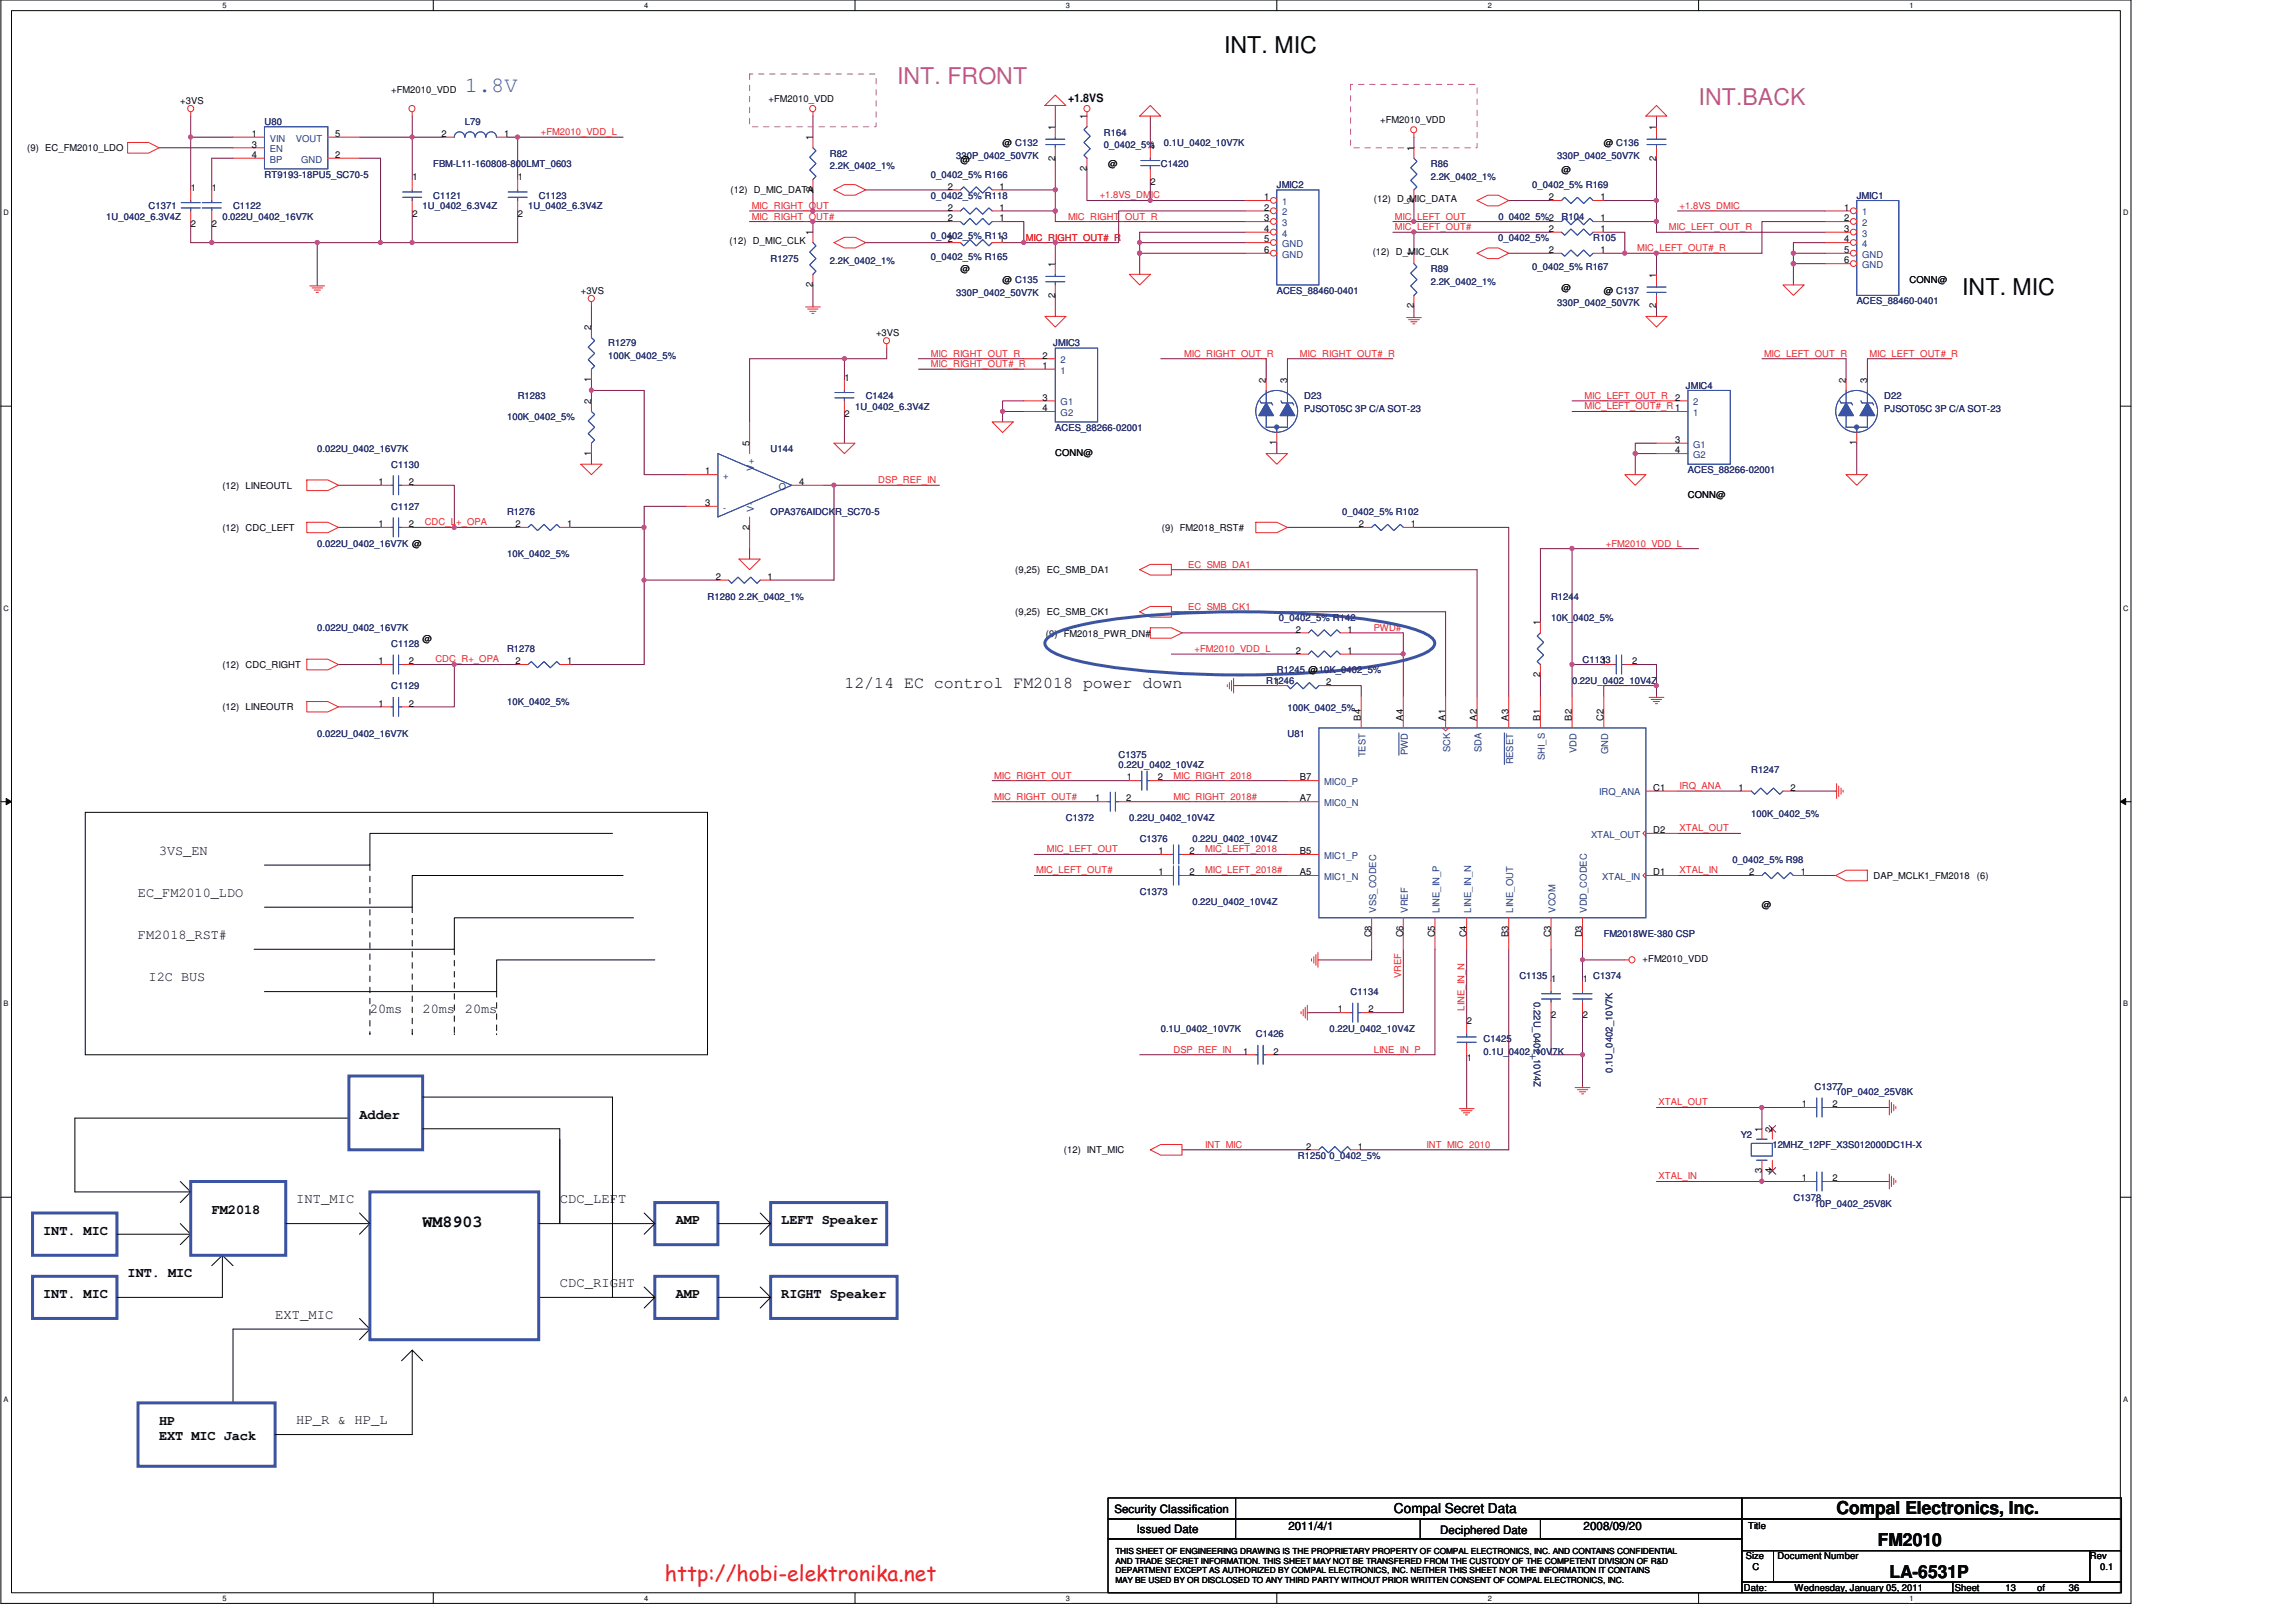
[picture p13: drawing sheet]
<svg xmlns="http://www.w3.org/2000/svg" width="420mm" height="297mm" viewBox="0 0 420 297" stroke-linecap="round" stroke-linejoin="round" font-family="sans-serif">
<defs><g id="words">
<g font-size="4.2" fill="#040505">
<text x="224.1" y="9.6">INT. MIC</text>
<text x="359.2" y="54">INT. MIC</text>
</g>
<g font-size="4.2" fill="#b8529f">
<text x="164.2" y="15.4">INT. FRONT</text>
<text x="311" y="19.3">INT.BACK</text>
</g>
<text font-size="4" fill="#3a53a4" x="85.1" y="16.8">1.8V</text>
<text font-size="3.9" fill="#ed2024" x="121.7" y="289.4">http://hobi-elektronika.net</text>
<g font-size="3.3" fill="#040505">
<text x="336.2" y="277.2">Compal Electronics, Inc.</text>
<text x="343.8" y="282.9">FM2010</text>
<text x="345.9" y="288.7">LA-6531P</text>
</g>
<g font-size="3" fill="#040505">
<text x="154.6" y="126">12/14 EC control FM2018 power down</text>
<text x="77.4" y="224.5">WM8903</text>
</g>
<g font-size="2.5" fill="#040505">
<text x="29.1" y="156.4">3VS_EN</text>
<text x="25.3" y="164.2">EC_FM2010_LDO</text>
<text x="25.3" y="171.9">FM2018_RST#</text>
<text x="27.2" y="179.6">I2C BUS</text>
<text x="67.7" y="185.4">20ms</text>
<text x="77.4" y="185.4">20ms</text>
<text x="85.1" y="185.4">20ms</text>
<text x="65.8" y="204.8">Adder</text>
<text x="54.2" y="220.1">INT_MIC</text>
<text x="102.5" y="220.1">CDC_LEFT</text>
<text x="7.9" y="226">INT. MIC</text>
<text x="38.8" y="222.2">FM2018</text>
<text x="123.7" y="224.1">AMP</text>
<text x="143" y="224.1">LEFT Speaker</text>
<text x="23.4" y="233.7">INT. MIC</text>
<text x="7.9" y="237.6">INT. MIC</text>
<text x="102.5" y="235.6">CDC_RIGHT</text>
<text x="123.7" y="237.6">AMP</text>
<text x="143" y="237.6">RIGHT Speaker</text>
<text x="50.4" y="241.4">EXT_MIC</text>
<text x="29.1" y="260.8">HP</text>
<text x="29.1" y="263.6">EXT MIC Jack</text>
<text x="54.2" y="260.7">HP_R &amp; HP_L</text>
<text x="255.2" y="276.9">Compal Secret Data</text>
</g>
<g font-size="2.1" fill="#040505">
<text x="195.5" y="18.6">+1.8VS</text>
<text x="204" y="276.9">Security Classification</text>
<text x="208.1" y="280.5">Issued Date</text>
<text x="235.9" y="280">2011/4/1</text>
<text x="263.7" y="280.7">Deciphered Date</text>
<text x="289.9" y="280">2008/09/20</text>
</g>
<g font-size="1.7" fill="#040505">
<text x="71.6" y="17.1">+FM2010_VDD</text>
<text x="33" y="19">+3VS</text>
<text x="140.7" y="18.6">+FM2010_VDD</text>
<text x="193.2" y="23.7" transform="rotate(-90 193.2 23.7)">1</text>
<text x="199" y="21.8" transform="rotate(-90 199 21.8)">1</text>
<text x="252.7" y="22.5">+FM2010_VDD</text>
<text x="303.2" y="23.7" transform="rotate(-90 303.2 23.7)">1</text>
<text x="5" y="27.7">(9) EC_FM2010_LDO</text>
<text x="46.1" y="25.1">1</text>
<text x="46.1" y="27">3</text>
<text x="46.1" y="28.9">4</text>
<text x="61.4" y="28.9">2</text>
<text x="61.4" y="25.1">5</text>
<text x="80.8" y="25.1">2</text>
<text x="92.3" y="25.1">1</text>
<text x="148.8" y="25.7" transform="rotate(-90 148.8 25.7)">1</text>
<text x="175.8" y="29.8">@</text>
<text x="183.5" y="26.7">@ C132</text>
<text x="193.2" y="29.4" transform="rotate(-90 193.2 29.4)">2</text>
<text x="258.8" y="27.6" transform="rotate(-90 258.8 27.6)">1</text>
<text x="293.6" y="26.7">@ C136</text>
<text x="303.2" y="29.4" transform="rotate(-90 303.2 29.4)">2</text>
<text x="35" y="35">1</text>
<text x="38.8" y="35">1</text>
<text x="75.5" y="33">1</text>
<text x="94.8" y="33">1</text>
<text x="133.8" y="35.4">(12) D_MIC_DATA</text>
<text x="148.8" y="35.2" transform="rotate(-90 148.8 35.2)">2</text>
<text x="173.5" y="34.7">2</text>
<text x="183" y="34.7">1</text>
<text x="199" y="31.3" transform="rotate(-90 199 31.3)">2</text>
<text x="202.8" y="30.6">@</text>
<text x="210.6" y="33.9">2</text>
<text x="285.9" y="31.7">@</text>
<text x="35" y="41.6">2</text>
<text x="38.8" y="41.6">2</text>
<text x="75.5" y="39.7">2</text>
<text x="94.8" y="39.7">2</text>
<text x="173.5" y="38.6">2</text>
<text x="173.5" y="40.5">2</text>
<text x="183" y="38.6">1</text>
<text x="183" y="40.5">1</text>
<text x="231.4" y="36.7">1</text>
<text x="231.4" y="38.6">2</text>
<text x="231.4" y="40.5">3</text>
<text x="251.5" y="37">(12) D_MIC_DATA</text>
<text x="258.8" y="37.1" transform="rotate(-90 258.8 37.1)">2</text>
<text x="283.5" y="36.7">2</text>
<text x="293" y="36.7">1</text>
<text x="293" y="40.5">1</text>
<text x="337.6" y="38.6">1</text>
<text x="337.6" y="40.5">2</text>
<text x="133.6" y="44.7">(12) D_MIC_CLK</text>
<text x="148.8" y="43.1" transform="rotate(-90 148.8 43.1)">1</text>
<text x="173.5" y="44.4">2</text>
<text x="183" y="44.4">1</text>
<text x="231.4" y="44.4">5</text>
<text x="231.4" y="46.3">6</text>
<text x="231.4" y="42.5">4</text>
<text x="251.3" y="46.6">(12) D_MIC_CLK</text>
<text x="258.8" y="46.9" transform="rotate(-90 258.8 46.9)">1</text>
<text x="283.5" y="42.5">2</text>
<text x="283.5" y="46.3">2</text>
<text x="293" y="42.5">1</text>
<text x="293" y="46.3">1</text>
<text x="337.6" y="46.3">5</text>
<text x="337.6" y="42.5">3</text>
<text x="337.6" y="44.4">4</text>
<text x="106.3" y="53.8">+3VS</text>
<text x="148.8" y="52.5" transform="rotate(-90 148.8 52.5)">2</text>
<text x="175.8" y="49.9">@</text>
<text x="183.5" y="51.8">@ C135</text>
<text x="193.2" y="48.9" transform="rotate(-90 193.2 48.9)">1</text>
<text x="285.9" y="53.3">@</text>
<text x="293.6" y="53.8">@ C137</text>
<text x="303.2" y="50.8" transform="rotate(-90 303.2 50.8)">1</text>
<text x="337.6" y="48.2">6</text>
<text x="349.6" y="51.8">CONN@</text>
<text x="193.2" y="54.5" transform="rotate(-90 193.2 54.5)">2</text>
<text x="258.8" y="56.4" transform="rotate(-90 258.8 56.4)">2</text>
<text x="303.2" y="56.4" transform="rotate(-90 303.2 56.4)">2</text>
<text x="108.2" y="60.5" transform="rotate(-90 108.2 60.5)">2</text>
<text x="160.4" y="61.5">+3VS</text>
<text x="190.9" y="65.6">2</text>
<text x="108.2" y="69.9" transform="rotate(-90 108.2 69.9)">1</text>
<text x="154.6" y="69.7">1</text>
<text x="190.9" y="67.5">1</text>
<text x="231.8" y="70.1" transform="rotate(-90 231.8 70.1)">2</text>
<text x="235.7" y="70.1" transform="rotate(-90 235.7 70.1)">3</text>
<text x="337.9" y="70.1" transform="rotate(-90 337.9 70.1)">2</text>
<text x="341.8" y="70.1" transform="rotate(-90 341.8 70.1)">3</text>
<text x="108.2" y="74" transform="rotate(-90 108.2 74)">2</text>
<text x="154.6" y="76.3">2</text>
<text x="190.9" y="75.3">4</text>
<text x="190.9" y="73.3">3</text>
<text x="306.7" y="73.3">2</text>
<text x="108.2" y="83.4" transform="rotate(-90 108.2 83.4)">1</text>
<text x="137.2" y="81.7" transform="rotate(-90 137.2 81.7)">5</text>
<text x="193.2" y="83.5">CONN@</text>
<text x="233.7" y="81.5" transform="rotate(-90 233.7 81.5)">1</text>
<text x="306.7" y="83">4</text>
<text x="306.7" y="81.1">3</text>
<text x="339.9" y="81.5" transform="rotate(-90 339.9 81.5)">1</text>
<text x="40.7" y="89.5">(12) LINEOUTL</text>
<text x="69.3" y="88.8">1</text>
<text x="74.9" y="88.8">2</text>
<text x="129.1" y="86.8">1</text>
<text x="146.3" y="88.8">4</text>
<text x="129.1" y="92.6">3</text>
<text x="309" y="91.2">CONN@</text>
<text x="40.7" y="97.2">(12) CDC_LEFT</text>
<text x="69.3" y="96.5">1</text>
<text x="74.9" y="96.5">2</text>
<text x="94.3" y="96.5">2</text>
<text x="103.8" y="96.5">1</text>
<text x="137.2" y="96.9" transform="rotate(-90 137.2 96.9)">2</text>
<text x="212.7" y="97.2">(9) FM2018_RST#</text>
<text x="248.8" y="96.5">2</text>
<text x="258.3" y="96.5">1</text>
<text x="131.1" y="106.1">2</text>
<text x="140.5" y="106.1">1</text>
<text x="185.9" y="104.9">(9,25)</text>
<text x="191.7" y="104.9">EC_SMB_DA1</text>
<text x="185.9" y="112.6">(9,25)</text>
<text x="191.7" y="112.6">EC_SMB_CK1</text>
<text x="77.4" y="117.4">@</text>
<text x="191.5" y="116.5">(9) FM2018_PWR_DN#</text>
<text x="237.2" y="119.7">2</text>
<text x="237.2" y="115.8">2</text>
<text x="246.7" y="119.7">1</text>
<text x="246.7" y="115.8">1</text>
<text x="282" y="114.5" transform="rotate(-90 282 114.5)">1</text>
<text x="40.7" y="122.3">(12) CDC_RIGHT</text>
<text x="69.3" y="121.6">1</text>
<text x="74.9" y="121.6">2</text>
<text x="94.3" y="121.6">2</text>
<text x="103.8" y="121.6">1</text>
<text x="233.4" y="125.4">1</text>
<text x="242.8" y="125.4">2</text>
<text x="282" y="124" transform="rotate(-90 282 124)">2</text>
<text x="293.2" y="121.6">1</text>
<text x="298.8" y="121.6">2</text>
<text x="40.7" y="130">(12) LINEOUTR</text>
<text x="69.3" y="129.3">1</text>
<text x="74.9" y="129.3">2</text>
<text x="249.2" y="131.9" transform="rotate(-90 249.2 131.9)">B4</text>
<text x="256.9" y="131.9" transform="rotate(-90 256.9 131.9)">A4</text>
<text x="264.6" y="131.9" transform="rotate(-90 264.6 131.9)">A1</text>
<text x="270.4" y="131.9" transform="rotate(-90 270.4 131.9)">A2</text>
<text x="276.2" y="131.9" transform="rotate(-90 276.2 131.9)">A3</text>
<text x="282" y="131.9" transform="rotate(-90 282 131.9)">B1</text>
<text x="287.8" y="131.9" transform="rotate(-90 287.8 131.9)">B2</text>
<text x="293.6" y="131.9" transform="rotate(-90 293.6 131.9)">C2</text>
<text x="206.3" y="142.8">1</text>
<text x="212" y="142.8">2</text>
<text x="238" y="142.8">B7</text>
<text x="200.5" y="146.7">1</text>
<text x="206.2" y="146.7">2</text>
<text x="238" y="146.7">A7</text>
<text x="302.7" y="144.7">C1</text>
<text x="318.3" y="144.7">1</text>
<text x="327.8" y="144.7">2</text>
<text x="302.7" y="152.5">D2</text>
<text x="212.1" y="160.2">1</text>
<text x="212.1" y="156.3">1</text>
<text x="217.8" y="160.2">2</text>
<text x="217.8" y="156.3">2</text>
<text x="238" y="156.3">B5</text>
<text x="238" y="160.2">A5</text>
<text x="302.7" y="160.2">D1</text>
<text x="320.2" y="160.2">2</text>
<text x="329.7" y="160.2">1</text>
<text x="343" y="160.9">DAP_MCLK1_FM2018</text>
<text x="361.9" y="160.9">(6)</text>
<text x="322.6" y="166.1">@</text>
<text x="251.1" y="171.5" transform="rotate(-90 251.1 171.5)">C8</text>
<text x="256.9" y="171.5" transform="rotate(-90 256.9 171.5)">C6</text>
<text x="262.7" y="171.5" transform="rotate(-90 262.7 171.5)">C5</text>
<text x="268.5" y="171.5" transform="rotate(-90 268.5 171.5)">C4</text>
<text x="276.2" y="171.4" transform="rotate(-90 276.2 171.4)">B3</text>
<text x="283.9" y="171.5" transform="rotate(-90 283.9 171.5)">C3</text>
<text x="289.7" y="171.5" transform="rotate(-90 289.7 171.5)">D3</text>
<text x="284" y="179.7">1</text>
<text x="289.8" y="179.7">1</text>
<text x="300.7" y="176.1">+FM2010_VDD</text>
<text x="244.9" y="185.3">1</text>
<text x="250.6" y="185.3">2</text>
<text x="268.6" y="187.5">2</text>
<text x="284" y="186.4">2</text>
<text x="289.8" y="186.4">2</text>
<text x="227.6" y="193">1</text>
<text x="233.2" y="193">2</text>
<text x="268.6" y="194.1">1</text>
<text x="329.9" y="202.6">1</text>
<text x="335.5" y="202.6">2</text>
<text x="322.5" y="207.1" transform="rotate(-90 322.5 207.1)">1</text>
<text x="324.4" y="207.1" transform="rotate(-90 324.4 207.1)">2</text>
<text x="194.8" y="211.1">(12) INT_MIC</text>
<text x="239.1" y="210.4">2</text>
<text x="248.6" y="210.4">1</text>
<text x="322.5" y="214.7" transform="rotate(-90 322.5 214.7)">3</text>
<text x="324.4" y="214.7" transform="rotate(-90 324.4 214.7)">4</text>
<text x="329.9" y="216.2">1</text>
<text x="335.5" y="216.2">2</text>
<text x="320" y="279.8">Title</text>
<text x="319.6" y="285.4">Size</text>
<text x="320.8" y="287.3">C</text>
<text x="325.4" y="285.4">Document Number</text>
<text x="382.6" y="285.4">Rev</text>
<text x="384.5" y="287.3">0.1</text>
<text x="319.3" y="291.2">Date:</text>
<text x="328.5" y="291.2">Wednesday, January 05, 2011</text>
<text x="357.9" y="291.2">Sheet</text>
<text x="367.1" y="291.2">13</text>
<text x="372.9" y="291.2">of</text>
<text x="378.7" y="291.2">36</text>
</g>
<g font-size="1.7" fill="#2d2d72">
<text x="48.4" y="22.9">U80</text>
<text x="85.1" y="22.9">L79</text>
<text x="151.9" y="28.7">R82</text>
<text x="175.1" y="29">330P_0402_50V7K</text>
<text x="202.1" y="24.8">R164</text>
<text x="202.1" y="27.1">0_0402_5%1</text>
<text x="213.1" y="26.7">0.1U_0402_10V7K</text>
<text x="285.1" y="29">330P_0402_50V7K</text>
<text x="48.4" y="32.5">RT9193-18PU5_SC70-5</text>
<text x="79.3" y="30.6">FBM-L11-160808-800LMT_0603</text>
<text x="151.9" y="31">2.2K_0402_1%</text>
<text x="170.4" y="32.5">0_0402_5% R166</text>
<text x="212.5" y="30.6">C1420</text>
<text x="233.8" y="34.5">JMIC2</text>
<text x="261.9" y="30.6">R86</text>
<text x="261.9" y="32.9">2.2K_0402_1%</text>
<text x="280.5" y="34.5">0_0402_5% R169</text>
<text x="19.5" y="40.2">1U_0402_6.3V4Z</text>
<text x="27.2" y="38.3">C1371</text>
<text x="40.7" y="40.2">0.022U_0402_16V7K</text>
<text x="42.7" y="38.3">C1122</text>
<text x="77.4" y="38.3">1U_0402_6.3V4Z</text>
<text x="79.3" y="36.4">C1121</text>
<text x="96.7" y="38.3">1U_0402_6.3V4Z</text>
<text x="98.6" y="36.4">C1123</text>
<text x="170.4" y="36.4">0_0402_5% R118</text>
<text x="274.3" y="40.2">0_0402_5%2</text>
<text x="285.9" y="40.2">R104</text>
<text x="339.9" y="36.4">JMIC1</text>
<text x="141.1" y="48">R1275</text>
<text x="170.4" y="43.7">0_0402_5% R113</text>
<text x="170.4" y="47.6">0_0402_5% R165</text>
<text x="274.3" y="44.1">0_0402_5%</text>
<text x="291.7" y="44.1">R105</text>
<text x="151.9" y="48.3">2.2K_0402_1%</text>
<text x="233.8" y="53.8">ACES_88460-0401</text>
<text x="261.9" y="49.9">R89</text>
<text x="261.9" y="52.2">2.2K_0402_1%</text>
<text x="280.5" y="49.5">0_0402_5% R167</text>
<text x="175.1" y="54.1">330P_0402_50V7K</text>
<text x="285.1" y="56">330P_0402_50V7K</text>
<text x="339.9" y="55.7">ACES_88460-0401</text>
<text x="111.4" y="63.4">R1279</text>
<text x="111.4" y="65.7">100K_0402_5%</text>
<text x="192.8" y="63.4">JMIC3</text>
<text x="308.6" y="71.1">JMIC4</text>
<text x="92.8" y="76.9">100K_0402_5%</text>
<text x="94.8" y="73.1">R1283</text>
<text x="156.5" y="75">1U_0402_6.3V4Z</text>
<text x="158.5" y="73.1">C1424</text>
<text x="238.8" y="73.1">D23</text>
<text x="238.8" y="75.4">PJSOT05C 3P C/A SOT-23</text>
<text x="345" y="73.1">D22</text>
<text x="345" y="75.4">PJSOT05C 3P C/A SOT-23</text>
<text x="58.1" y="82.7">0.022U_0402_16V7K</text>
<text x="141.1" y="82.7">U144</text>
<text x="193.2" y="78.8">ACES_88266-02001</text>
<text x="71.6" y="85.6">C1130</text>
<text x="309" y="86.6">ACES_88266-02001</text>
<text x="71.6" y="93.3">C1127</text>
<text x="92.8" y="94.3">R1276</text>
<text x="141.1" y="94.3">OPA376AIDCKR_SC70-5</text>
<text x="245.7" y="94.3">0_0402_5% R102</text>
<text x="58.1" y="100.1">0.022U_0402_16V7K @</text>
<text x="92.8" y="102">10K_0402_5%</text>
<text x="129.5" y="109.7">R1280 2.2K_0402_1%</text>
<text x="234.1" y="113.6">0_0402_5% R142</text>
<text x="284" y="109.7">R1244</text>
<text x="284" y="113.6">10K_0402_5%</text>
<text x="58.1" y="115.5">0.022U_0402_16V7K</text>
<text x="71.6" y="118.4">C1128</text>
<text x="92.8" y="119.4">R1278</text>
<text x="231.8" y="125.2">R1246</text>
<text x="233.8" y="123.2">R1245 @10K_0402_5%</text>
<text x="287.8" y="125.2">0.22U_0402_10V4Z</text>
<text x="289.7" y="121.3">C1133</text>
<text x="71.6" y="126.2">C1129</text>
<text x="92.8" y="129">10K_0402_5%</text>
<text x="235.7" y="130.2">100K_0402_5%</text>
<text x="58.1" y="134.8">0.022U_0402_16V7K</text>
<text x="235.7" y="134.8">U81</text>
<text x="204.8" y="138.7">C1375</text>
<text x="204.8" y="140.6">0.22U_0402_10V4Z</text>
<text x="320.6" y="141.6">R1247</text>
<text x="320.6" y="149.5">100K_0402_5%</text>
<text x="195.1" y="150.3">C1372</text>
<text x="206.7" y="150.3">0.22U_0402_10V4Z</text>
<text x="208.6" y="154.1">C1376</text>
<text x="218.3" y="154.1">0.22U_0402_10V4Z</text>
<text x="317.2" y="158">0_0402_5% R98</text>
<text x="208.6" y="163.8">C1373</text>
<text x="218.3" y="165.7">0.22U_0402_10V4Z</text>
<text x="293.6" y="171.5">FM2018WE-380 CSP</text>
<text x="278.2" y="179.2">C1135</text>
<text x="291.7" y="179.2">C1374</text>
<text x="247.3" y="182.1">C1134</text>
<text x="280.8" y="183.4" transform="rotate(90 280.8 183.4)">0.22U_0402_10V4Z</text>
<text x="212.5" y="188.9">0.1U_0402_10V7K</text>
<text x="229.9" y="189.8">C1426</text>
<text x="243.4" y="188.9">0.22U_0402_10V4Z</text>
<text x="271.6" y="190.8">C1425</text>
<text x="271.6" y="193.1">0.1U_0402_10V7K</text>
<text x="295.2" y="196.3" transform="rotate(-90 295.2 196.3)">0.1U_0402_10V7K</text>
<text x="332.2" y="199.5">C1377</text>
<text x="336.1" y="200.4">10P_0402_25V8K</text>
<text x="318.7" y="208.2">Y2</text>
<text x="237.6" y="212">R1250 0_0402_5%</text>
<text x="324.5" y="210.1">12MHZ_12PF_X3S012000DC1H-X</text>
<text x="328.3" y="219.8">C1378</text>
<text x="332.2" y="220.9">10P_0402_25V8K</text>
</g>
<g font-size="1.7" fill="#1d437e">
<text x="49.4" y="25.9">VIN</text>
<text x="49.4" y="27.9">EN</text>
<text x="49.4" y="29.8">BP</text>
<text x="54.2" y="25.9">VOUT</text>
<text x="55.1" y="29.8">GND</text>
<text x="234.7" y="37.5">1</text>
<text x="234.7" y="39.4">2</text>
<text x="234.7" y="41.4">3</text>
<text x="340.9" y="39.4">1</text>
<text x="340.9" y="41.4">2</text>
<text x="234.7" y="45.2">GND</text>
<text x="234.7" y="47.2">GND</text>
<text x="234.7" y="43.3">4</text>
<text x="340.9" y="47.2">GND</text>
<text x="340.9" y="43.3">3</text>
<text x="340.9" y="45.2">4</text>
<text x="340.9" y="49.1">GND</text>
<text x="194.2" y="68.4">1</text>
<text x="194.2" y="66.5">2</text>
<text x="194.2" y="76.1">G2</text>
<text x="194.2" y="74.2">G1</text>
<text x="310" y="76.1">1</text>
<text x="310" y="74.2">2</text>
<text x="310" y="83.8">G2</text>
<text x="310" y="81.9">G1</text>
<text x="132.4" y="87.7">+</text>
<text x="138" y="86.1" transform="rotate(-90 138 86.1)">V+</text>
<text x="142.6" y="89.6">O</text>
<text x="132.4" y="93.5">-</text>
<text x="138" y="93.6" transform="rotate(-90 138 93.6)">V-</text>
<text x="265.5" y="137.7" transform="rotate(-90 265.5 137.7)">SCK</text>
<text x="271.2" y="137.7" transform="rotate(-90 271.2 137.7)">SDA</text>
<text x="288.6" y="137.8" transform="rotate(-90 288.6 137.8)">VDD</text>
<text x="242.4" y="143.7">MIC0_P</text>
<text x="250" y="138.6" transform="rotate(-90 250 138.6)">TEST</text>
<text x="257.7" y="138.2" transform="rotate(-90 257.7 138.2)">PWD</text>
<text x="277" y="139.9" transform="rotate(-90 277 139.9)">RESET</text>
<text x="282.8" y="139.1" transform="rotate(-90 282.8 139.1)">SHI_S</text>
<text x="294.4" y="138" transform="rotate(-90 294.4 138)">GND</text>
<text x="242.4" y="147.5">MIC0_N</text>
<text x="292.8" y="145.6">IRQ_ANA</text>
<text x="291.3" y="153.3">XTAL_OUT</text>
<text x="242.4" y="157.2">MIC1_P</text>
<text x="242.4" y="161">MIC1_N</text>
<text x="293.3" y="161">XTAL_IN</text>
<text x="251.9" y="167" transform="rotate(-90 251.9 167)">VSS_CODEC</text>
<text x="257.7" y="167" transform="rotate(-90 257.7 167)">VREF</text>
<text x="263.5" y="167" transform="rotate(-90 263.5 167)">LINE_IN_P</text>
<text x="269.3" y="167" transform="rotate(-90 269.3 167)">LINE_IN_N</text>
<text x="277" y="167" transform="rotate(-90 277 167)">LINE_OUT</text>
<text x="284.8" y="167" transform="rotate(-90 284.8 167)">VCOM</text>
<text x="290.5" y="167" transform="rotate(-90 290.5 167)">VDD_CODEC</text>
</g>
<g font-size="1.7" fill="#ec2426">
<text x="99" y="24.7">+FM2010_VDD_L</text>
<text x="137.6" y="40.2">MIC_RIGHT_OUT#</text>
<text x="137.6" y="38.2">MIC_RIGHT_OUT</text>
<text x="195.5" y="40.2">MIC_RIGHT_OUT_R</text>
<text x="201.3" y="36.3">+1.8VS_DMIC</text>
<text x="255.4" y="40.2">MIC_LEFT_OUT</text>
<text x="307.5" y="38.2">+1.8VS_DMIC</text>
<text x="187.8" y="44">MIC_RIGHT_OUT#_R</text>
<text x="255.4" y="42.1">MIC_LEFT_OUT#</text>
<text x="299.8" y="46">MIC_LEFT_OUT#_R</text>
<text x="305.6" y="42.1">MIC_LEFT_OUT_R</text>
<text x="170.4" y="65.3">MIC_RIGHT_OUT_R</text>
<text x="216.8" y="65.3">MIC_RIGHT_OUT_R</text>
<text x="238" y="65.3">MIC_RIGHT_OUT#_R</text>
<text x="322.9" y="65.3">MIC_LEFT_OUT_R</text>
<text x="342.3" y="65.3">MIC_LEFT_OUT#_R</text>
<text x="170.4" y="67.2">MIC_RIGHT_OUT#_R</text>
<text x="290.1" y="73">MIC_LEFT_OUT_R</text>
<text x="290.1" y="74.9">MIC_LEFT_OUT#_R 1</text>
<text x="160.8" y="88.4">DSP_REF_IN</text>
<text x="77.8" y="96.1">CDC_L+_OPA</text>
<text x="294" y="100">+FM2010_VDD_L</text>
<text x="217.5" y="103.9">EC_SMB_DA1</text>
<text x="217.5" y="111.6">EC_SMB_CK1</text>
<text x="218.7" y="119.3">+FM2010_VDD_L</text>
<text x="251.5" y="115.4">PWD#</text>
<text x="79.7" y="121.2">CDC_R+_OPA</text>
<text x="182" y="142.5">MIC_RIGHT_OUT</text>
<text x="214.8" y="142.5">MIC_RIGHT_2018</text>
<text x="182" y="146.3">MIC_RIGHT_OUT#</text>
<text x="214.8" y="146.3">MIC_RIGHT_2018#</text>
<text x="307.5" y="144.4">IRQ_ANA</text>
<text x="191.7" y="156">MIC_LEFT_OUT</text>
<text x="220.6" y="156">MIC_LEFT_2018</text>
<text x="307.5" y="152.1">XTAL_OUT</text>
<text x="189.7" y="159.9">MIC_LEFT_OUT#</text>
<text x="220.6" y="159.9">MIC_LEFT_2018#</text>
<text x="307.5" y="159.9">XTAL_IN</text>
<text x="256.5" y="179" transform="rotate(-90 256.5 179)">VREF</text>
<text x="268.1" y="185" transform="rotate(-90 268.1 185)">LINE_IN_N</text>
<text x="214.8" y="192.7">DSP_REF_IN</text>
<text x="251.5" y="192.7">LINE_IN_P</text>
<text x="303.6" y="202.3">XTAL_OUT</text>
<text x="220.6" y="210.1">INT_MIC</text>
<text x="261.1" y="210.1">INT_MIC_2010</text>
<text x="303.6" y="215.9">XTAL_IN</text>
</g>
<g font-size="1.5" fill="#040505">
<text x="204.2" y="286.2">AND TRADE SECRET INFORMATION. THIS SHEET MAY NOT BE TRANSFERED FROM THE CUSTODY OF THE COMPETENT DIVISION OF R&amp;D</text>
<text x="204.2" y="288">DEPARTMENT EXCEPT AS AUTHORIZED BY COMPAL ELECTRONICS, INC. NEITHER THIS SHEET NOR THE INFORMATION IT CONTAINS</text>
<text x="204.2" y="284.4">THIS SHEET OF ENGINEERING DRAWING IS THE PROPRIETARY PROPERTY OF COMPAL ELECTRONICS, INC. AND CONTAINS CONFIDENTIAL</text>
<text x="204.2" y="289.7">MAY BE USED BY OR DISCLOSED TO ANY THIRD PARTY WITHOUT PRIOR WRITTEN CONSENT OF COMPAL ELECTRONICS, INC.</text>
</g>
<g font-size="1.4" fill="#040505">
<text x="40.7" y="1.4">5</text>
<text x="117.9" y="1.4">4</text>
<text x="195.1" y="1.4">3</text>
<text x="272.4" y="1.4">2</text>
<text x="349.6" y="1.4">1</text>
<text x=".7" y="39.4">D</text>
<text x="388.7" y="39.4">D</text>
<text x=".7" y="111.8">C</text>
<text x="388.7" y="111.8">C</text>
<text x=".7" y="184.1">B</text>
<text x="388.7" y="184.1">B</text>
<text x=".7" y="256.5">A</text>
<text x="388.7" y="256.5">A</text>
<text x="40.7" y="292.9">5</text>
<text x="117.9" y="292.9">4</text>
<text x="195.1" y="292.9">3</text>
<text x="272.4" y="292.9">2</text>
<text x="349.6" y="292.9">1</text>
</g>
</g></defs>
<path d="M.2 0h389.9v293.5h-389.9zM2.1 1.9h386.1v289.6h-386.1z" fill="none" stroke="#040505" stroke-width=".18"/>
<g fill="#fff">
<path d="M40.7 .2h.8v1.5h-.8z"/>
<path d="M40.7 291.7h.8v1.5h-.8z"/>
</g>
<path d="M79.3 0v1.9M79.3 291.5v2" fill="none" stroke="#040505" stroke-width=".18"/>
<g fill="#fff">
<path d="M117.9 .2h.8v1.5h-.8z"/>
<path d="M117.9 291.7h.8v1.5h-.8z"/>
</g>
<path d="M156.5 0v1.9M156.5 291.5v2" fill="none" stroke="#040505" stroke-width=".18"/>
<g fill="#fff">
<path d="M195.1 .2h.8v1.5h-.8z"/>
<path d="M195.1 291.7h.8v1.5h-.8z"/>
</g>
<path d="M233.8 0v1.9M233.8 291.5v2" fill="none" stroke="#040505" stroke-width=".18"/>
<g fill="#fff">
<path d="M272.4 .2h.7v1.5h-.7z"/>
<path d="M272.4 291.7h.7v1.5h-.7z"/>
</g>
<path d="M311 0v1.9M311 291.5v2" fill="none" stroke="#040505" stroke-width=".18"/>
<g fill="#fff">
<path d="M349.6 .2h.7v1.5h-.7z"/>
<path d="M349.6 291.7h.7v1.5h-.7z"/>
<path d="M.7 38.1h.9v1.6h-.9z"/>
<path d="M388.7 38.1h1v1.6h-1z"/>
<path d="M.7 110.5h.9v1.6h-.9z"/>
<path d="M388.7 110.5h1v1.6h-1z"/>
</g>
<path d="M.2 74.3h1.9M388.2 74.3h1.9" fill="none" stroke="#040505" stroke-width=".18"/>
<g fill="#fff">
<path d="M.7 182.9h.9v1.5h-.9z"/>
<path d="M388.7 182.9h.9v1.5h-.9z"/>
</g>
<path d="M.2 146.7h1.9M388.2 146.7h1.9" fill="none" stroke="#040505" stroke-width=".18"/>
<path d="M1.1 146.1l1 .6-1 .6z" fill="#040505"/>
<path d="M1.1 146.1l1 .6-1 .6z" fill="none" stroke="#040505" stroke-width=".18"/>
<path d="M388.2 146.7l1-.6v1.2z" fill="#040505"/>
<path d="M388.2 146.7l1-.6v1.2z" fill="none" stroke="#040505" stroke-width=".18"/>
<g fill="#fff">
<path d="M.7 255.3h.9v1.5h-.9z"/>
<path d="M388.7 255.3h.9v1.5h-.9z"/>
</g>
<path d="M.2 219.1h1.9M388.2 219.1h1.9" fill="none" stroke="#040505" stroke-width=".18"/>
<path d="M148.8 38.6h25.1M258.9 25.1v2M258.9 36.7v3.9" fill="none" stroke="#7f1542" stroke-width=".18"/>
<circle cx="258.8" cy="40.5" r=".37" fill="#b8529f"/>
<circle cx="258.8" cy="40.5" r=".37" fill="none" stroke="#b8529f" stroke-width=".18"/>
<path d="M255 40.6h3.9M322.6 202.7h7.7" fill="none" stroke="#7f1542" stroke-width=".18"/>
<circle cx="322.5" cy="202.7" r=".38" fill="#b8529f"/>
<circle cx="322.5" cy="202.7" r=".38" fill="none" stroke="#b8529f" stroke-width=".18"/>
<path d="M322.6 216.2h7.7" fill="none" stroke="#7f1542" stroke-width=".18"/>
<circle cx="322.5" cy="216.2" r=".38" fill="#b8529f"/>
<circle cx="322.5" cy="216.2" r=".38" fill="none" stroke="#b8529f" stroke-width=".18"/>
<path d="M34.9 25.1h7.8M75.5 25.1v7.8M58.1 44.4v7.8" fill="none" stroke="#7f1542" stroke-width=".18"/>
<circle cx="75.4" cy="25.1" r=".37" fill="#b8529f"/>
<circle cx="75.4" cy="25.1" r=".37" fill="none" stroke="#b8529f" stroke-width=".18"/>
<path d="M75.5 38.6v5.8h19.3" fill="none" stroke="#7f1542" stroke-width=".18"/>
<circle cx="75.4" cy="44.4" r=".37" fill="#b8529f"/>
<circle cx="75.4" cy="44.4" r=".37" fill="none" stroke="#b8529f" stroke-width=".18"/>
<path d="M34.9 25.1v9.7M42.7 29h-3.9v5.8M65.8 29h3.9M65.8 25.1h9.7" fill="none" stroke="#7f1542" stroke-width=".18"/>
<circle cx="34.9" cy="25.1" r=".37" fill="#b8529f"/>
<circle cx="34.9" cy="25.1" r=".37" fill="none" stroke="#b8529f" stroke-width=".18"/>
<path d="M34.9 40.6v3.8h3.9v-3.8M289.7 175.7v3.8M239.6 185.3h5.8" fill="none" stroke="#7f1542" stroke-width=".18"/>
<circle cx="289.7" cy="175.7" r=".37" fill="#b8529f"/>
<circle cx="289.7" cy="175.7" r=".37" fill="none" stroke="#b8529f" stroke-width=".18"/>
<path d="M256.9 119.7v7.7M226 125.5h7.8M293.6 125.5v1.9M307.1 144.8h11.6M289.7 175.7h7.8M251.1 185.3h5.8" fill="none" stroke="#7f1542" stroke-width=".18"/>
<circle cx="256.9" cy="119.7" r=".38" fill="#b8529f"/>
<circle cx="256.9" cy="119.7" r=".38" fill="none" stroke="#b8529f" stroke-width=".18"/>
<g fill="none" stroke="#7f1542" stroke-width=".18">
<path d="M214.4 119.7h23.2M214.4 112h50.3v15.4M214.4 104.3h56v23.1M247.3 119.7h9.6M293.6 121.6h-5.8v5.8M303.3 125.5v1.9M307.1 152.5h11.6M328.3 144.8h7.8M251.1 173.7v2M256.9 173.7v11.6M262.7 173.7v19.3M268.5 173.7v13.6"/>
<path d="M307.1 160.2h13.5"/>
</g>
<circle cx="287.8" cy="121.6" r=".37" fill="#b8529f"/>
<circle cx="287.8" cy="121.6" r=".37" fill="none" stroke="#b8529f" stroke-width=".18"/>
<path d="M287.8 100.4v21.2M284 185.3v7.7h5.7" fill="none" stroke="#7f1542" stroke-width=".18"/>
<circle cx="287.8" cy="100.4" r=".38" fill="#b8529f"/>
<circle cx="287.8" cy="100.4" r=".38" fill="none" stroke="#b8529f" stroke-width=".18"/>
<path d="M282 100.4v13.5M284 173.7v5.8M289.7 193v5.8" fill="none" stroke="#7f1542" stroke-width=".18"/>
<circle cx="289.7" cy="193" r=".38" fill="#b8529f"/>
<circle cx="289.7" cy="193" r=".38" fill="none" stroke="#b8529f" stroke-width=".18"/>
<path d="M276.2 96.5v30.9M243.4 125.5h5.8v1.9M299.4 121.6h3.9v3.9h-9.7" fill="none" stroke="#7f1542" stroke-width=".18"/>
<circle cx="303.2" cy="125.5" r=".38" fill="#b8529f"/>
<circle cx="303.2" cy="125.5" r=".38" fill="none" stroke="#b8529f" stroke-width=".18"/>
<g fill="none" stroke="#7f1542" stroke-width=".18">
<path d="M29.1 27.1h13.6M34.9 21.3v3.8M38.8 44.4h19.3M241.5 175.7h9.6M276.2 173.7v36.7h-27M289.7 173.7v2M233.8 193h28.9M289.7 185.3v7.7M216.4 210.4h23.2M303.3 202.7h19.3v3.9M322.6 214.3v1.9h-19.3M336.1 202.7h9.6"/>
<path d="M336.1 216.2h9.6"/>
</g>
<circle cx="38.8" cy="44.4" r=".37" fill="#b8529f"/>
<circle cx="38.8" cy="44.4" r=".37" fill="none" stroke="#b8529f" stroke-width=".18"/>
<path d="M69.7 29v15.4M75.5 21.3v3.8M137.2 40.6h11.6v1.9M233.8 81.1v1.9M206.7 146.7h29M212.5 142.9h23.2M218.3 156.4h17.4M218.3 160.2h17.4" fill="none" stroke="#7f1542" stroke-width=".18"/>
<circle cx="148.8" cy="40.5" r=".37" fill="#b8529f"/>
<circle cx="148.8" cy="40.5" r=".37" fill="none" stroke="#b8529f" stroke-width=".18"/>
<path d="M148.8 52.2v3.8M284 42.5h-25.1v3.9M212.5 65.7h19.3v3.8M255 65.7h-19.3v3.8M322.6 65.7h15.4v3.8M357.3 65.7h-15.4v3.8M339.9 81.1v5.8" fill="none" stroke="#7f1542" stroke-width=".18"/>
<circle cx="258.8" cy="42.5" r=".38" fill="#b8529f"/>
<circle cx="258.8" cy="42.5" r=".38" fill="none" stroke="#b8529f" stroke-width=".18"/>
<path d="M75.5 25.1h5.8M94.8 25.1h19.3M258.9 56v1.9M181.6 142.9h25.1M181.6 146.7h19.3M189.3 156.4h23.2M189.3 160.2h23.2" fill="none" stroke="#7f1542" stroke-width=".18"/>
<circle cx="94.7" cy="25.1" r=".37" fill="#b8529f"/>
<circle cx="94.7" cy="25.1" r=".37" fill="none" stroke="#b8529f" stroke-width=".18"/>
<path d="M94.8 25.1v7.8M94.8 38.6v5.8M58.1 44.4h11.6M287.8 100.4h23.2" fill="none" stroke="#7f1542" stroke-width=".18"/>
<circle cx="58.1" cy="44.4" r=".37" fill="#b8529f"/>
<circle cx="58.1" cy="44.4" r=".37" fill="none" stroke="#b8529f" stroke-width=".18"/>
<path d="M137.2 65.7v11.5M162.3 63.7v2M150.7 88.8h21.3M152.7 88.8v17.4h-11.6M282 100.4h5.8M282 123.6v3.8M208.6 193h19.4M268.5 193v9.7" fill="none" stroke="#7f1542" stroke-width=".18"/>
<circle cx="152.7" cy="88.8" r=".37" fill="#b8529f"/>
<circle cx="152.7" cy="88.8" r=".37" fill="none" stroke="#b8529f" stroke-width=".18"/>
<path d="M154.6 65.7h7.7" fill="none" stroke="#7f1542" stroke-width=".18"/>
<circle cx="154.6" cy="65.6" r=".37" fill="#b8529f"/>
<circle cx="154.6" cy="65.6" r=".37" fill="none" stroke="#b8529f" stroke-width=".18"/>
<path d="M92.8 25.1h2M69.7 44.4h5.8M125.6 92.7h-7.7v3.8M117.9 106.2h13.5M137.2 100.4v1.9" fill="none" stroke="#7f1542" stroke-width=".18"/>
<circle cx="69.6" cy="44.4" r=".37" fill="#b8529f"/>
<circle cx="69.6" cy="44.4" r=".37" fill="none" stroke="#b8529f" stroke-width=".18"/>
<path d="M108.3 71.5v1.9M137.2 65.7h17.4v3.8M154.6 75.3v5.8" fill="none" stroke="#7f1542" stroke-width=".18"/>
<circle cx="108.2" cy="71.4" r=".38" fill="#b8529f"/>
<circle cx="108.2" cy="71.4" r=".38" fill="none" stroke="#b8529f" stroke-width=".18"/>
<path d="M108.3 56v3.9M108.3 69.5v2h9.6v15.4h7.7M62 96.5h7.7M104.4 96.5h13.5M108.3 83v2M117.9 106.2v15.4M62 121.6h7.7M83.2 121.6h11.6" fill="none" stroke="#7f1542" stroke-width=".18"/>
<circle cx="117.9" cy="106.2" r=".38" fill="#b8529f"/>
<circle cx="117.9" cy="106.2" r=".38" fill="none" stroke="#b8529f" stroke-width=".18"/>
<path d="M117.9 96.5v9.7M235.7 96.5h13.5M258.9 96.5h17.3M104.4 121.6h13.5M330.3 160.2h5.8" fill="none" stroke="#7f1542" stroke-width=".18"/>
<circle cx="117.9" cy="96.5" r=".38" fill="#b8529f"/>
<circle cx="117.9" cy="96.5" r=".38" fill="none" stroke="#b8529f" stroke-width=".18"/>
<path d="M62 88.8h7.7M83.2 96.5h11.6M62 129.4h7.7M83.2 121.6v7.8h-7.7" fill="none" stroke="#7f1542" stroke-width=".18"/>
<circle cx="83.1" cy="121.6" r=".37" fill="#b8529f"/>
<circle cx="83.1" cy="121.6" r=".37" fill="none" stroke="#b8529f" stroke-width=".18"/>
<path d="M75.5 88.8h7.7v7.7M75.5 121.6h7.7" fill="none" stroke="#7f1542" stroke-width=".18"/>
<circle cx="83.1" cy="96.5" r=".38" fill="#b8529f"/>
<circle cx="83.1" cy="96.5" r=".38" fill="none" stroke="#b8529f" stroke-width=".18"/>
<path d="M148.8 40.6h25.1M208.6 44.4h19.4M208.6 46.4h19.4M258.9 40.6h25.1M75.5 96.5h7.7" fill="none" stroke="#7f1542" stroke-width=".18"/>
<circle cx="208.6" cy="46.3" r=".37" fill="#b8529f"/>
<circle cx="208.6" cy="46.3" r=".37" fill="none" stroke="#b8529f" stroke-width=".18"/>
<path d="M208.6 46.4v3.8" fill="none" stroke="#7f1542" stroke-width=".18"/>
<circle cx="208.6" cy="46.3" r=".37" fill="#b8529f"/>
<circle cx="208.6" cy="46.3" r=".37" fill="none" stroke="#b8529f" stroke-width=".18"/>
<path d="M328.3 46.4h5.8M328.3 48.3h5.8" fill="none" stroke="#7f1542" stroke-width=".18"/>
<circle cx="328.3" cy="48.3" r=".38" fill="#b8529f"/>
<circle cx="328.3" cy="48.3" r=".38" fill="none" stroke="#b8529f" stroke-width=".18"/>
<path d="M328.3 48.3v3.9" fill="none" stroke="#7f1542" stroke-width=".18"/>
<circle cx="328.3" cy="48.3" r=".38" fill="#b8529f"/>
<circle cx="328.3" cy="48.3" r=".38" fill="none" stroke="#b8529f" stroke-width=".18"/>
<path d="M193.2 34.8v3.8M199 30.9v5.8M210.6 36.7h17.4M307.1 38.6h27" fill="none" stroke="#7f1542" stroke-width=".18"/>
<circle cx="193.2" cy="34.7" r=".37" fill="#b8529f"/>
<circle cx="193.2" cy="34.7" r=".37" fill="none" stroke="#b8529f" stroke-width=".18"/>
<circle cx="193.2" cy="38.6" r=".38" fill="#b8529f"/>
<circle cx="193.2" cy="38.6" r=".38" fill="none" stroke="#b8529f" stroke-width=".18"/>
<path d="M183.5 38.6h9.7M303.3 36.7v3.9h-9.7M208.6 42.5h19.4M255 42.5h3.9" fill="none" stroke="#7f1542" stroke-width=".18"/>
<circle cx="303.2" cy="40.5" r=".37" fill="#b8529f"/>
<circle cx="303.2" cy="40.5" r=".37" fill="none" stroke="#b8529f" stroke-width=".18"/>
<path d="M303.3 46.4h19.3" fill="none" stroke="#7f1542" stroke-width=".18"/>
<circle cx="303.2" cy="46.3" r=".37" fill="#b8529f"/>
<circle cx="303.2" cy="46.3" r=".37" fill="none" stroke="#b8529f" stroke-width=".18"/>
<path d="M210.6 21.3v5.8M210.6 32.9v3.8M328.3 44.4h5.8" fill="none" stroke="#7f1542" stroke-width=".18"/>
<circle cx="210.6" cy="36.7" r=".37" fill="#b8529f"/>
<circle cx="210.6" cy="36.7" r=".37" fill="none" stroke="#b8529f" stroke-width=".18"/>
<path d="M199 36.7h11.6M187.4 73.4h-3.9v1.9" fill="none" stroke="#7f1542" stroke-width=".18"/>
<circle cx="183.6" cy="75.3" r=".37" fill="#b8529f"/>
<circle cx="183.6" cy="75.3" r=".37" fill="none" stroke="#b8529f" stroke-width=".18"/>
<path d="M168.1 67.6h19.3M168.1 65.7h19.3M187.4 75.3h-3.9v1.9M287.8 73.4h15.5M287.8 75.3h15.5M303.3 81.1h-3.9v1.9h3.9" fill="none" stroke="#7f1542" stroke-width=".18"/>
<circle cx="299.4" cy="83" r=".37" fill="#b8529f"/>
<circle cx="299.4" cy="83" r=".37" fill="none" stroke="#b8529f" stroke-width=".18"/>
<path d="M148.8 21.3v3.8M148.8 34.8v3.8M299.4 83v3.9" fill="none" stroke="#7f1542" stroke-width=".18"/>
<circle cx="148.8" cy="38.6" r=".38" fill="#b8529f"/>
<circle cx="148.8" cy="38.6" r=".38" fill="none" stroke="#b8529f" stroke-width=".18"/>
<path d="M137.2 38.6h11.6M193.2 38.6v2h34.8M228 38.6h-23.2v5.8M183.5 40.6h3.9v3.8M208.6 44.4v2M293.6 42.5h3.9v3.9M303.3 40.6v1.9h30.8M334.1 40.6h-11.5v5.8" fill="none" stroke="#7f1542" stroke-width=".18"/>
<circle cx="208.6" cy="44.4" r=".37" fill="#b8529f"/>
<circle cx="208.6" cy="44.4" r=".37" fill="none" stroke="#b8529f" stroke-width=".18"/>
<path d="M208.6 42.5v1.9M328.3 46.4v1.9" fill="none" stroke="#7f1542" stroke-width=".18"/>
<circle cx="328.3" cy="46.3" r=".37" fill="#b8529f"/>
<circle cx="328.3" cy="46.3" r=".37" fill="none" stroke="#b8529f" stroke-width=".18"/>
<path d="M293.6 36.7h9.7M276.2 46.4h7.8M328.3 44.4v2" fill="none" stroke="#7f1542" stroke-width=".18"/>
<circle cx="303.2" cy="36.7" r=".37" fill="#b8529f"/>
<circle cx="303.2" cy="36.7" r=".37" fill="none" stroke="#b8529f" stroke-width=".18"/>
<path d="M158.5 34.8h15.4M183.5 34.8h9.7M276.2 36.7h7.8M158.5 44.4h15.4M183.5 44.4h3.9M293.6 46.4h3.9" fill="none" stroke="#7f1542" stroke-width=".18"/>
<circle cx="187.4" cy="44.4" r=".37" fill="#b8529f"/>
<circle cx="187.4" cy="44.4" r=".37" fill="none" stroke="#b8529f" stroke-width=".18"/>
<path d="M187.4 44.4h5.8" fill="none" stroke="#7f1542" stroke-width=".18"/>
<circle cx="193.2" cy="44.4" r=".37" fill="#b8529f"/>
<circle cx="193.2" cy="44.4" r=".37" fill="none" stroke="#b8529f" stroke-width=".18"/>
<path d="M193.2 19.3v3.9M193.2 29v5.8M303.3 21.3v1.9M303.3 29v7.7M193.2 54.1v3.8M204.8 44.4h-11.6v3.9M297.5 46.4h5.8v3.8M303.3 56v1.9" fill="none" stroke="#7f1542" stroke-width=".18"/>
<circle cx="297.4" cy="46.3" r=".37" fill="#b8529f"/>
<circle cx="297.4" cy="46.3" r=".37" fill="none" stroke="#b8529f" stroke-width=".18"/>
<path d="M216.4 115.8h21.2M247.3 115.8h9.6v3.9" fill="none" stroke="#7f1542" stroke-width=".18"/>
<g fill="none" stroke="#ec2426" stroke-width=".18">
<path d="M193.2 17.4l1.9 1.9h-3.8zM210.6 19.3l1.9 2h-3.9zM303.3 19.3l1.9 2h-3.9zM23.4 26.1h3.8l1.9 1-1.9 .9h-3.8zM34.9 20.5v.8M75.5 20.5v.8M148.8 20.5v.8M152.7 34.8l1.9-1h1.9l2 1-2 .9h-1.9zM173.9 38.6h1.9M181.6 38.6h1.9M199 20.5v.8M258.9 24.3v.8"/>
<path d="M270.4 36.7l2-1h1.9l1.9 1-1.9 1h-1.9zM56.7 52.3h2.7M57.1 52.7h1.9M57.5 53.1h1.2M57.9 53.5h.4M58.1 52.2v.1M108.3 55.2v.8M147.5 56.2h2.7M147.9 56.6h1.9M148.2 57h1.2M148.6 57.4h.4M148.8 56v.2"/>
<path d="M152.7 44.4l1.9-1h1.9l2 1-2 1h-1.9zM173.9 40.6h1.9M181.6 40.6h1.9M191.3 57.9h3.8l-1.9 2zM206.7 50.2h3.9l-2 2zM257.5 58.1h2.7M257.9 58.5h1.9M258.3 58.9h1.1M258.6 59.3h.4M258.9 57.9v.2M258.9 46.4v1.9M258.9 54.1v1.9"/>
<path d="M270.4 46.4l2-1h1.9l1.9 1-1.9 .9h-1.9zM301.3 57.9h3.9l-1.9 2zM326.4 52.2h3.9l-2 1.9zM162.3 62.9v.8M181.6 77.2h3.9l-2 2zM303.3 75.3h5.7M303.3 73.4h5.7M56.2 95.6h3.8l2 .9-2 1h-3.8zM56.2 87.8h3.8l2 1-2 1h-3.8zM106.3 85h3.9l-1.9 1.9zM152.7 81.1h3.8l-1.9 1.9zM229.9 95.6h3.9l1.9 .9-1.9 1h-3.9z"/>
<path d="M231.8 83h3.9l-1.9 2zM297.5 86.9h3.8l-1.9 1.9zM303.3 83h5.7M303.3 81.1h5.7M338 86.9h3.9l-2 1.9zM135.3 102.3h3.9l-2 2zM208.6 112l2-1h3.8v1.9h-3.8zM208.6 104.3l2-1h3.8v1.9h-3.8zM210.6 114.9h3.8l2 .9-2 1h-3.8zM56.2 120.6h3.8l2 1-2 1h-3.8zM56.2 128.4h3.8l2 1-2 .9h-3.8zM224.7 125.3v.4"/>
<path d="M225.1 124.9v1.2M225.5 124.5v1.9M225.8 124.1v2.7M225.8 125.5h.2M301.9 127.6h2.7M302.3 128h1.9M302.7 128.4h1.1M303.1 128.8h.3M303.3 127.4v.2M336.1 144.8h.1M336.2 143.4v2.7M336.6 143.8v2"/>
<path d="M337 144.2v1.2M337.4 144.6v.4M240.1 175.5v.4M240.5 175.1v1.2M240.9 174.7v2M241.3 175.7h.2M241.3 174.3v2.7M297.5 175.7h.7M336.1 160.2l1.9-.9h3.9v1.9h-3.9zM238.2 185.1v.4M238.6 184.7v1.2M239 184.4v1.9"/>
<path d="M239.3 184v2.7M239.3 185.3h.3M288.4 199.1h2.7M288.8 199.4h1.9M289.2 199.8h1.1M289.7 198.8v.3M210.6 210.4l1.9-.9h3.9v1.9h-3.9zM267.2 202.9h2.7M267.5 203.3h2M267.9 203.7h1.2M268.3 204h.4M268.5 202.7v.2"/>
<path d="M289.5 200.2h.4M345.7 216.2h.2M345.7 202.7h.2M345.9 214.9v2.7M345.9 201.3v2.7M346.3 215.3v1.9M346.3 201.8v1.9M346.7 215.6v1.2M346.7 202.1v1.2M347.1 216v.4M347.1 202.5v.4"/>
<circle cx="34.9" cy="19.9" r=".56"/>
<circle cx="75.4" cy="19.9" r=".56"/>
<circle cx="148.8" cy="19.9" r=".56"/>
<circle cx="199" cy="19.9" r=".56"/>
<circle cx="258.8" cy="23.7" r=".56"/>
<circle cx="108.3" cy="54.6" r=".57"/>
<circle cx="162.3" cy="62.4" r=".56"/>
<circle cx="298.8" cy="175.7" r=".56"/>
</g>
<g fill="none" stroke="#040505" stroke-width=".18">
<path d="M15.6 148.7h113.9v44.3h-113.9zM112.1 152.5h-44.4v5.8h-19.3M114.1 160.2h-38.6v5.8h-27.1M116 168h-32.8v5.7h-36.7M119.9 175.7h-29v5.8h-42.5M33 216.2l1.9 1.9M34.9 218.1l-1.9 2M63.9 204.6h-50.2v13.5h21.2M77.4 206.6h25.1v17.3M77.4 200.8h34.7v36.6M21.4 225.9h13.5M33 223.9l1.9 2"/>
<path d="M34.9 225.9l-1.9 1.9M40.7 229.7l-1.9 1.9M42.7 231.6l-2-1.9v7.7h-19.3M52.3 223.9h15.4M65.8 222l1.9 1.9M67.7 223.9l-1.9 2M98.6 237.4h21.3M98.6 223.9h21.3M117.9 235.5l2 1.9M117.9 222l2 1.9M119.9 237.4l-2 2M119.9 223.9l-2 2"/>
<path d="M139.2 235.5l1.9 1.9h-9.7M139.2 222l1.9 1.9h-9.7M141.1 237.4l-1.9 2M141.1 223.9l-1.9 2M65.8 241.3l1.9 1.9M67.7 243.2h-25v13.6M67.7 243.2l-1.9 2M75.5 247.1l-2 1.9M77.4 249l-1.9-1.9v15.5h-25.1M202.9 274.2h116v3.8h-116zM202.9 278h116v3.6h-116zM226.2 274.2v7.4"/>
<path d="M260 278v3.6M282 278v3.6M318.9 274.2h69.5v3.8h-69.5zM318.9 278h69.5v5.8h-69.5zM202.9 281.6h116v9.9h-116zM318.9 283.8h5.8v5.8h-5.8zM318.9 289.6h38.6v1.9h-38.6zM324.7 283.8h57.9v5.8h-57.9zM357.5 289.6h30.9v1.9h-30.9zM382.6 283.8h5.8v5.8h-5.8z"/>
</g>
<path d="M137.2 13.5h23.2v9.7h-23.2zM247.3 15.5h23.1v11.6h-23.1z" fill="none" stroke="#b8529f" stroke-width=".18" stroke-dasharray="1 1 1 1 1 1 1 1"/>
<path d="M191.8 116.7a16.8 16.8 0 0 1 7.1-2.5 162.7 162.7 0 0 1 34.2-2.1 124.3 124.3 0 0 1 23.7 2.5 14.5 14.5 0 0 1 5.3 2.1 1.19 1.19 0 0 1 0 2 16.8 16.8 0 0 1-7 2.6 169.4 169.4 0 0 1-37.1 2 103.7 103.7 0 0 1-22.3-2.8 8.2 8.2 0 0 1-4.3-2.3l-.1-.5 .1-.5zM63.9 196.9h13.5v13.5h-13.5zM34.9 216.2h17.4v13.5h-17.4zM67.7 218.1h30.9v27.1h-30.9zM6 233.6h15.4v7.7h-15.4zM6 222h15.4v7.7h-15.4zM119.9 233.6h11.5v7.7h-11.5zM119.9 220.1h11.5v7.7h-11.5zM141.1 233.6h23.1v7.7h-23.1zM141.1 220.1h21.2v7.7h-21.2zM25.3 256.8h25.1v11.6h-25.1z" fill="none" stroke="#3a53a4" stroke-width=".55"/>
<path d="M67.7 158.3v30.9M75.5 166v23.2M83.2 173.7v15.5M67.7 189.2h.1M75.5 189.2h.1M83.2 189.2h.1M90.9 181.5v7.7M90.9 189.2h.1" fill="none" stroke="#040505" stroke-width=".18" stroke-dasharray="1 1 1 1 1 1 1 1"/>
<path d="M175.8 38.6l.6-.5 1.2 1.1 1.1-1.1 1.2 1.1 1.1-1.1 .6 .5M339.9 36.7h7.7v17.4h-7.7zM175.8 40.6l.6 .5 1.2-1.1 1.1 1.1 1.2-1.1 1.1 1.1 .6-.5M258.9 48.3l.5 .6-1.1 1.1 1.1 1.2-1.1 1.1 1.1 1.2-.5 .6M309 71.5h7.8v13.5h-7.8z" fill="none" stroke="#3a53a4" stroke-width=".18"/>
<circle cx="339.3" cy="46.3" r=".55" fill="#fff"/>
<g fill="none" stroke="#ec2426" stroke-width=".18">
<path d="M334.1 46.4h4.7"/>
<circle cx="339.3" cy="46.3" r=".55"/>
</g>
<circle cx="339.3" cy="48.2" r=".55" fill="#fff"/>
<g fill="none" stroke="#ec2426" stroke-width=".18">
<path d="M334.1 48.3h4.7"/>
<circle cx="339.3" cy="48.2" r=".55"/>
</g>
<circle cx="339.3" cy="38.6" r=".55" fill="#fff"/>
<g fill="none" stroke="#ec2426" stroke-width=".18">
<path d="M334.1 38.6h4.7"/>
<circle cx="339.3" cy="38.6" r=".55"/>
</g>
<circle cx="339.3" cy="40.5" r=".55" fill="#fff"/>
<g fill="none" stroke="#ec2426" stroke-width=".18">
<path d="M334.1 40.6h4.7"/>
<circle cx="339.3" cy="40.5" r=".55"/>
</g>
<circle cx="339.3" cy="42.5" r=".55" fill="#fff"/>
<g fill="none" stroke="#ec2426" stroke-width=".18">
<path d="M334.1 42.5h4.7"/>
<circle cx="339.3" cy="42.5" r=".55"/>
</g>
<circle cx="339.3" cy="44.4" r=".55" fill="#fff"/>
<g fill="none" stroke="#ec2426" stroke-width=".18">
<path d="M75.5 32.9v1.9M75.5 36.7v1.9M199 21.3v1.9M199 29v1.9M258.9 27.1v1.9M258.9 34.8v1.9M303.3 23.2v1.9M303.3 27.1v1.9M148.8 42.5v1.9M148.8 50.2v2M284 42.5h1.9M291.7 42.5h1.9"/>
<path d="M334.1 44.4h4.7M249.2 96.5h1.9M256.9 96.5h2M94.8 121.6h1.9M102.5 121.6h1.9M233.8 125.5h1.9M241.5 125.5h1.9M289.7 179.5v2M289.7 183.4v1.9M330.3 202.7h1.9M330.3 216.2h1.9M334.1 202.7h2"/>
<path d="M334.1 216.2h2"/>
<circle cx="339.3" cy="44.4" r=".55"/>
</g>
<g fill="none" stroke="#3a53a4" stroke-width=".18">
<path d="M73.7 36.1h3.5M73.7 35.1h3.5M75.5 34.8v.3M75.5 36.1v.6M199 23.2l-.6 .5 1.2 1.2-1.2 1.2 1.2 1.1-1.2 1.2 .6 .6M233.8 34.8h7.7v17.4h-7.7zM258.9 29l.5 .5-1.1 1.2 1.1 1.2-1.1 1.1 1.1 1.2-.5 .6M301.5 26.5h3.5M301.5 25.5h3.5M303.3 25.1v.4M303.3 26.5v.6M148.8 44.4l.6 .6-1.2 1.1 1.2 1.2-1.2 1.2 1.2 1.1-.6 .6"/>
<path d="M285.9 42.5l.6 .6 1.1-1.2 1.2 1.2 1.1-1.2 1.2 1.2 .6-.6M251.1 96.5l.6-.5 1.1 1.1 1.2-1.1 1.2 1.1 1.2-1.1 .5 .5M96.7 121.6l.6-.5 1.1 1.1 1.2-1.1 1.1 1.1 1.2-1.1 .6 .5M235.7 125.5l.6 .6 1.1-1.2 1.2 1.2 1.1-1.2 1.2 1.2 .6-.6M288 182.8h3.5M288 181.9h3.5M289.7 181.5v.4M289.7 182.8v.6M332.2 202.7h.4M332.2 216.2h.4M332.6 201v3.4M332.6 214.5v3.5"/>
<path d="M333.6 202.7h.5M333.6 216.2h.5M333.6 201v3.4M333.6 214.5v3.5"/>
</g>
<circle cx="233.2" cy="44.4" r=".55" fill="#fff"/>
<g fill="none" stroke="#ec2426" stroke-width=".18">
<path d="M228 44.4h4.6"/>
<circle cx="233.2" cy="44.4" r=".55"/>
</g>
<circle cx="233.2" cy="46.3" r=".55" fill="#fff"/>
<g fill="none" stroke="#ec2426" stroke-width=".18">
<path d="M228 46.4h4.6"/>
<circle cx="233.2" cy="46.3" r=".55"/>
</g>
<circle cx="233.2" cy="36.7" r=".55" fill="#fff"/>
<g fill="none" stroke="#ec2426" stroke-width=".18">
<path d="M228 36.7h4.6"/>
<circle cx="233.2" cy="36.7" r=".55"/>
</g>
<circle cx="233.2" cy="38.6" r=".55" fill="#fff"/>
<g fill="none" stroke="#ec2426" stroke-width=".18">
<path d="M228 38.6h4.6"/>
<circle cx="233.2" cy="38.6" r=".55"/>
</g>
<circle cx="233.2" cy="40.5" r=".55" fill="#fff"/>
<g fill="none" stroke="#ec2426" stroke-width=".18">
<path d="M228 40.6h4.6"/>
<circle cx="233.2" cy="40.5" r=".55"/>
</g>
<circle cx="233.2" cy="42.5" r=".55" fill="#fff"/>
<g fill="none" stroke="#ec2426" stroke-width=".18">
<path d="M148.8 25.1v2M148.8 32.9v1.9M228 42.5h4.6M69.7 88.8h1.9M73.5 88.8h2M94.8 96.5h1.9M102.5 96.5h1.9M237.6 119.7h2M245.4 119.7h1.9M249.2 127.4v5.8M256.9 127.4v5.8M264.1 133.2l.6 .6 .5-.6"/>
<path d="M264.7 127.4v5.8M270.4 127.4v5.8M276.2 127.4v5.8M282 127.4v5.8M287.8 127.4v5.8M293.6 127.4v5.8M235.7 142.9h5.8M235.7 156.4h5.8M235.7 146.7h5.8M301.3 152l-.5 .5 .5 .6M301.3 159.7l-.5 .5 .5 .6M301.3 152.5h5.8"/>
<path d="M301.3 144.8h5.8M235.7 160.2h5.8M251.1 168v5.7M256.9 168v5.7M262.7 168v5.7M268.5 168v5.7M276.2 168v5.7M284 168v5.7M284 179.5v2M289.7 168v5.7M301.3 160.2h5.8M284 183.4v1.9"/>
<path d="M239.6 210.4h1.9M247.3 210.4h1.9"/>
<circle cx="233.2" cy="42.5" r=".55"/>
</g>
<g fill="none" stroke="#3a53a4" stroke-width=".18">
<path d="M148.8 27.1l.6 .5-1.2 1.2 1.2 1.1-1.2 1.2 1.2 1.2-.6 .6M71.6 88.8h.4M72 87.1v3.5M73 87.1v3.5M73 88.8h.5M96.7 96.5l.6-.5 1.1 1.1 1.2-1.1 1.1 1.1 1.2-1.1 .6 .5M239.6 119.7l.5-.6 1.2 1.2 1.1-1.2 1.2 1.2 1.2-1.2 .6 .6M241.5 133.2h59.8v34.8h-59.8zM282.2 182.8h3.5M282.2 181.9h3.5M284 181.5v.4M284 182.8v.6"/>
<path d="M241.5 210.4l.6-.6 1.1 1.2 1.2-1.2 1.1 1.2 1.2-1.2 .6 .6"/>
</g>
<path d="M256.1 134.1v4.1M275.4 134.1v5.8" fill="none" stroke="#1d437e" stroke-width=".18"/>
<path d="M235.7 73.7l1.4 2.4h-2.8z" fill="#3a53a4"/>
<path d="M235.7 73.7l1.4 2.4h-2.8z" fill="none" stroke="#3a53a4" stroke-width=".18"/>
<path d="M231.8 73.7l1.4 2.4h-2.7z" fill="#3a53a4"/>
<g fill="none" stroke="#3a53a4" stroke-width=".18">
<path d="M230.7 73.4l.2 .3h1.9l.2 .4M231.8 73.7l1.4 2.4h-2.7zM231.8 76.1v2.1h3.9v-2.1M231.8 71.5v2.2M233.8 78.2v1M234.5 73.4l.2 .3h1.9l.2 .4M235.7 71.5v2.2"/>
<circle cx="233.7" cy="75.3" r="3.8"/>
</g>
<circle cx="233.7" cy="78.2" r=".37" fill="#3a53a4"/>
<circle cx="233.7" cy="78.2" r=".37" fill="none" stroke="#3a53a4" stroke-width=".18"/>
<path d="M235.7 73.7l1.4 2.4h-2.8z" fill="#3a53a4"/>
<path d="M235.7 73.7l1.4 2.4h-2.8z" fill="none" stroke="#3a53a4" stroke-width=".18"/>
<path d="M231.8 73.7l1.4 2.4h-2.7z" fill="#3a53a4"/>
<g fill="none" stroke="#3a53a4" stroke-width=".18">
<path d="M230.7 73.4l.2 .3h1.9l.2 .4M231.8 73.7l1.4 2.4h-2.7zM231.8 76.1v2.1h3.9v-2.1M231.8 71.5v2.2M233.8 78.2v1M234.5 73.4l.2 .3h1.9l.2 .4M235.7 71.5v2.2"/>
<circle cx="233.7" cy="75.3" r="3.8"/>
</g>
<circle cx="233.7" cy="78.2" r=".37" fill="#3a53a4"/>
<g fill="none" stroke="#3a53a4" stroke-width=".18">
<path d="M33.2 38.1h3.5M33.2 37.1h3.5M34.9 36.7v.4M34.9 38.1v.5M37 38.1h3.5M37 37.1h3.5M38.8 36.7v.4M38.8 38.1v.5M48.4 23.2h11.6v7.7h-11.6zM93 36.1h3.5M93 35.1h3.5M94.8 34.8v.3"/>
<path d="M94.8 36.1v.6M175.8 34.8l.6-.6 1.2 1.1 1.1-1.1 1.2 1.1 1.1-1.1 .6 .6M191.5 26.5h3.4M191.5 25.5h3.4M193.2 25.1v.4M193.2 26.5v.6M208.9 30.3h3.4M208.9 29.4h3.4M210.6 29v.4M210.6 30.3v.6M285.9 36.7l.6-.6 1.1 1.2 1.2-1.2 1.1 1.2 1.2-1.2 .6 .6M175.8 44.4l.6 .6 1.2-1.1 1.1 1.1 1.2-1.1 1.1 1.1 .6-.6"/>
<path d="M191.5 51.6h3.4M191.5 50.6h3.4M193.2 50.2v.4M193.2 51.6v.6M285.9 46.4l.6 .5 1.1-1.1 1.2 1.1 1.1-1.1 1.2 1.1 .6-.5M285.9 40.6l.6-.6 1.1 1.1 1.2-1.1 1.1 1.1 1.2-1.1 .6 .6M108.3 75.3l.6 .6-1.2 1.1 1.2 1.2-1.2 1.2 1.2 1.1-.6 .6M108.3 61.8l.6 .6-1.2 1.1 1.2 1.2-1.2 1.1 1.2 1.2-.6 .6M152.9 72.8h3.4M152.9 71.8h3.4M154.6 71.5v.3M154.6 72.8v.6"/>
<path d="M193.2 63.7h7.7v13.5h-7.7zM71.6 96.5h.4M72 94.8v3.5M73 94.8v3.5M73 96.5h.5M131.4 83l13.5 5.8-13.5 5.8zM133.4 106.2l.5 .6 1.2-1.2 1.2 1.2 1.1-1.2 1.2 1.2 .6-.6M239.6 115.8l.5-.5 1.2 1.1 1.1-1.1 1.2 1.1 1.2-1.1 .6 .5M295.9 119.9v3.5M296.9 119.9v3.5M71.6 129.4h.4M72 127.6v3.5"/>
<path d="M73 127.6v3.5M73 129.4h.5M295.5 121.6h.4M296.9 121.6h.6M202.9 146.7h.4M203.3 145v3.5M204.2 146.7h.6M204.2 145v3.5M214.8 158.5v3.5M215.8 158.5v3.5M320.6 144.8l.6 .6 1.2-1.2 1.1 1.2 1.2-1.2 1.1 1.2 .6-.6M214.4 160.2h.4"/>
<path d="M215.8 160.2h.6M229.9 193h.4M230.3 191.3v3.5M231.3 193h.5M231.3 191.3v3.5M247.3 185.3h.3M247.6 183.6v3.5M248.6 185.3h.6M248.6 183.6v3.5M266.8 189.8h3.4M266.8 190.8h3.4M268.5 189.2v.6"/>
<path d="M268.5 190.8v.3"/>
<circle cx="233.7" cy="78.2" r=".37"/>
</g>
<g fill="none" stroke="#ec2426" stroke-width=".18">
<path d="M34.9 34.8v1.9M34.9 38.6v2M38.8 34.8v1.9M38.8 38.6v2M42.7 25.1h5.7M42.7 29h5.7M42.7 27.1h5.7M60 25.1h5.8M60 29h5.8M94.8 32.9v1.9M94.8 36.7v1.9M173.9 34.8h1.9"/>
<path d="M181.6 34.8h1.9M193.2 23.2v1.9M193.2 27.1v1.9M210.6 27.1v1.9M210.6 30.9v2M284 36.7h1.9M291.7 36.7h1.9M108.3 59.9v1.9M173.9 44.4h1.9M181.6 44.4h1.9M193.2 48.3v1.9M193.2 52.2v1.9"/>
<path d="M284 46.4h1.9M284 40.6h1.9M291.7 46.4h1.9M291.7 40.6h1.9M108.3 67.6v1.9M108.3 73.4v1.9M137.2 77.2v5.8M154.6 69.5v2M154.6 73.4v1.9M187.4 67.6h5.8M187.4 65.7h5.8M187.4 75.3h5.8"/>
<path d="M187.4 73.4h5.8M231.8 69.5v2M233.8 79.2v1.9M235.7 69.5v2M69.7 96.5h1.9M73.5 96.5h2M108.3 81.1v1.9M125.6 86.9h5.8M125.6 92.7h5.8M137.2 94.6v5.8M144.9 88.8h5.8M131.4 106.2h2"/>
<path d="M139.2 106.2h1.9M237.6 115.8h2M245.4 115.8h1.9M69.7 129.4h1.9M73.5 129.4h2M293.6 121.6h1.9M297.5 121.6h1.9M200.9 146.7h2M204.8 146.7h1.9M318.7 144.8h1.9M326.4 144.8h1.9M212.5 160.2h1.9"/>
<path d="M216.4 160.2h1.9M228 193h1.9M231.8 193h2M245.4 185.3h1.9M249.2 185.3h1.9M268.5 187.3v1.9M268.5 191.1v1.9"/>
</g>
<path d="M341.9 73.7l1.3 2.4h-2.7z" fill="#3a53a4"/>
<path d="M341.9 73.7l1.3 2.4h-2.7z" fill="none" stroke="#3a53a4" stroke-width=".18"/>
<path d="M338 73.7l1.3 2.4h-2.7z" fill="#3a53a4"/>
<g fill="none" stroke="#3a53a4" stroke-width=".18">
<path d="M336.8 73.4l.2 .3h2l.2 .4M338 73.7l1.3 2.4h-2.7zM338 76.1v2.1h3.9v-2.1M338 71.5v2.2M339.9 78.2v1M340.7 73.4l.2 .3h1.9l.2 .4M341.9 71.5v2.2"/>
<circle cx="339.9" cy="75.3" r="3.8"/>
</g>
<circle cx="339.9" cy="78.2" r=".37" fill="#3a53a4"/>
<circle cx="339.9" cy="78.2" r=".37" fill="none" stroke="#3a53a4" stroke-width=".18"/>
<path d="M341.9 73.7l1.3 2.4h-2.7z" fill="#3a53a4"/>
<path d="M341.9 73.7l1.3 2.4h-2.7z" fill="none" stroke="#3a53a4" stroke-width=".18"/>
<path d="M338 73.7l1.3 2.4h-2.7z" fill="#3a53a4"/>
<g fill="none" stroke="#3a53a4" stroke-width=".18">
<path d="M336.8 73.4l.2 .3h2l.2 .4M338 73.7l1.3 2.4h-2.7zM338 76.1v2.1h3.9v-2.1M338 71.5v2.2M339.9 78.2v1M340.7 73.4l.2 .3h1.9l.2 .4M341.9 71.5v2.2"/>
<circle cx="339.9" cy="75.3" r="3.8"/>
</g>
<circle cx="339.9" cy="78.2" r=".37" fill="#3a53a4"/>
<g fill="none" stroke="#3a53a4" stroke-width=".18">
<path d="M83.2 25.1a.95 .95 0 0 1 .9-1 .95 .95 0 0 1 1 1M85.1 25.1a.93 .93 0 0 1 1-1 .93 .93 0 0 1 .9 1M87 25.1a.95 .95 0 0 1 1-1 .95 .95 0 0 1 .9 1M89 25.1a.95 .95 0 0 1 .9-1 .95 .95 0 0 1 1 1M301.5 53.5h3.5M301.5 52.5h3.5M303.3 52.2v.3M303.3 53.5v.6M72 119.9v3.5M73 119.9v3.5M282 115.8l-.6 .6 1.2 1.2-1.2 1.1 1.2 1.2-1.2 1.2 .6 .5M71.6 121.6h.4"/>
<path d="M73 121.6h.5M208.6 142.9h.4M209 141.1v3.5M210 142.9h.6M210 141.1v3.5M214.4 156.4h.4M214.8 154.6v3.5M215.8 156.4h.6M215.8 154.6v3.5M322.6 160.2l.5-.5 1.2 1.1 1.1-1.1 1.2 1.1 1.2-1.1 .5 .5M320.6 209.3h3.9v2.3h-3.9zM321.6 208.5h1.9"/>
<path d="M321.6 212.3h1.9"/>
<circle cx="339.9" cy="78.2" r=".37"/>
</g>
<g fill="none" stroke="#ec2426" stroke-width=".18">
<path d="M81.3 25.1h1.9M90.9 25.1h1.9M303.3 50.2v2M303.3 54.1v1.9M338 69.5v2M339.9 79.2v1.9M341.9 69.5v2M282 113.9v1.9M69.7 121.6h1.9M73.5 121.6h2M282 121.6v2M206.7 142.9h1.9"/>
<path d="M210.6 142.9h1.9M212.5 156.4h1.9M216.4 156.4h1.9M320.6 160.2h2M328.3 160.2h2M322.6 206.6v1.9M322.6 212.3v2M324.5 206.6v1.9M324.5 212.3v2"/>
</g>
<path d="M323.9 206l1.2 1.2M323.9 213.7l1.2 1.2M325.1 206l-1.3 1.2M325.1 213.7l-1.3 1.2" fill="none" stroke="#7f431c" stroke-width=".18"/>
<circle cx="258.8" cy="40.5" r=".37" fill="#b8529f"/>
<circle cx="258.8" cy="40.5" r=".37" fill="none" stroke="#b8529f" stroke-width=".18"/>
<circle cx="322.5" cy="202.7" r=".38" fill="#b8529f"/>
<circle cx="322.5" cy="202.7" r=".38" fill="none" stroke="#b8529f" stroke-width=".18"/>
<circle cx="322.5" cy="216.2" r=".38" fill="#b8529f"/>
<circle cx="322.5" cy="216.2" r=".38" fill="none" stroke="#b8529f" stroke-width=".18"/>
<circle cx="75.4" cy="25.1" r=".37" fill="#b8529f"/>
<circle cx="75.4" cy="25.1" r=".37" fill="none" stroke="#b8529f" stroke-width=".18"/>
<circle cx="75.4" cy="44.4" r=".37" fill="#b8529f"/>
<circle cx="75.4" cy="44.4" r=".37" fill="none" stroke="#b8529f" stroke-width=".18"/>
<circle cx="34.9" cy="25.1" r=".37" fill="#b8529f"/>
<circle cx="34.9" cy="25.1" r=".37" fill="none" stroke="#b8529f" stroke-width=".18"/>
<circle cx="289.7" cy="175.7" r=".37" fill="#b8529f"/>
<circle cx="289.7" cy="175.7" r=".37" fill="none" stroke="#b8529f" stroke-width=".18"/>
<circle cx="256.9" cy="119.7" r=".38" fill="#b8529f"/>
<circle cx="256.9" cy="119.7" r=".38" fill="none" stroke="#b8529f" stroke-width=".18"/>
<circle cx="287.8" cy="121.6" r=".37" fill="#b8529f"/>
<circle cx="287.8" cy="121.6" r=".37" fill="none" stroke="#b8529f" stroke-width=".18"/>
<circle cx="287.8" cy="100.4" r=".38" fill="#b8529f"/>
<circle cx="287.8" cy="100.4" r=".38" fill="none" stroke="#b8529f" stroke-width=".18"/>
<circle cx="289.7" cy="193" r=".38" fill="#b8529f"/>
<circle cx="289.7" cy="193" r=".38" fill="none" stroke="#b8529f" stroke-width=".18"/>
<circle cx="303.2" cy="125.5" r=".38" fill="#b8529f"/>
<circle cx="303.2" cy="125.5" r=".38" fill="none" stroke="#b8529f" stroke-width=".18"/>
<circle cx="38.8" cy="44.4" r=".37" fill="#b8529f"/>
<circle cx="38.8" cy="44.4" r=".37" fill="none" stroke="#b8529f" stroke-width=".18"/>
<circle cx="148.8" cy="40.5" r=".37" fill="#b8529f"/>
<circle cx="148.8" cy="40.5" r=".37" fill="none" stroke="#b8529f" stroke-width=".18"/>
<circle cx="258.8" cy="42.5" r=".38" fill="#b8529f"/>
<circle cx="258.8" cy="42.5" r=".38" fill="none" stroke="#b8529f" stroke-width=".18"/>
<circle cx="94.7" cy="25.1" r=".37" fill="#b8529f"/>
<circle cx="94.7" cy="25.1" r=".37" fill="none" stroke="#b8529f" stroke-width=".18"/>
<circle cx="58.1" cy="44.4" r=".37" fill="#b8529f"/>
<circle cx="58.1" cy="44.4" r=".37" fill="none" stroke="#b8529f" stroke-width=".18"/>
<circle cx="152.7" cy="88.8" r=".37" fill="#b8529f"/>
<circle cx="152.7" cy="88.8" r=".37" fill="none" stroke="#b8529f" stroke-width=".18"/>
<circle cx="154.6" cy="65.6" r=".37" fill="#b8529f"/>
<circle cx="154.6" cy="65.6" r=".37" fill="none" stroke="#b8529f" stroke-width=".18"/>
<circle cx="69.6" cy="44.4" r=".37" fill="#b8529f"/>
<circle cx="69.6" cy="44.4" r=".37" fill="none" stroke="#b8529f" stroke-width=".18"/>
<circle cx="108.2" cy="71.4" r=".38" fill="#b8529f"/>
<circle cx="108.2" cy="71.4" r=".38" fill="none" stroke="#b8529f" stroke-width=".18"/>
<circle cx="117.9" cy="106.2" r=".38" fill="#b8529f"/>
<circle cx="117.9" cy="106.2" r=".38" fill="none" stroke="#b8529f" stroke-width=".18"/>
<circle cx="117.9" cy="96.5" r=".38" fill="#b8529f"/>
<circle cx="117.9" cy="96.5" r=".38" fill="none" stroke="#b8529f" stroke-width=".18"/>
<circle cx="83.1" cy="121.6" r=".37" fill="#b8529f"/>
<circle cx="83.1" cy="121.6" r=".37" fill="none" stroke="#b8529f" stroke-width=".18"/>
<circle cx="83.1" cy="96.5" r=".38" fill="#b8529f"/>
<circle cx="83.1" cy="96.5" r=".38" fill="none" stroke="#b8529f" stroke-width=".18"/>
<circle cx="208.6" cy="46.3" r=".37" fill="#b8529f"/>
<circle cx="208.6" cy="46.3" r=".37" fill="none" stroke="#b8529f" stroke-width=".18"/>
<circle cx="208.6" cy="46.3" r=".37" fill="#b8529f"/>
<circle cx="208.6" cy="46.3" r=".37" fill="none" stroke="#b8529f" stroke-width=".18"/>
<circle cx="328.3" cy="48.3" r=".38" fill="#b8529f"/>
<circle cx="328.3" cy="48.3" r=".38" fill="none" stroke="#b8529f" stroke-width=".18"/>
<circle cx="328.3" cy="48.3" r=".38" fill="#b8529f"/>
<circle cx="328.3" cy="48.3" r=".38" fill="none" stroke="#b8529f" stroke-width=".18"/>
<circle cx="193.2" cy="34.7" r=".37" fill="#b8529f"/>
<circle cx="193.2" cy="34.7" r=".37" fill="none" stroke="#b8529f" stroke-width=".18"/>
<circle cx="193.2" cy="38.6" r=".38" fill="#b8529f"/>
<circle cx="193.2" cy="38.6" r=".38" fill="none" stroke="#b8529f" stroke-width=".18"/>
<circle cx="303.2" cy="40.5" r=".37" fill="#b8529f"/>
<circle cx="303.2" cy="40.5" r=".37" fill="none" stroke="#b8529f" stroke-width=".18"/>
<circle cx="303.2" cy="46.3" r=".37" fill="#b8529f"/>
<circle cx="303.2" cy="46.3" r=".37" fill="none" stroke="#b8529f" stroke-width=".18"/>
<circle cx="210.6" cy="36.7" r=".37" fill="#b8529f"/>
<circle cx="210.6" cy="36.7" r=".37" fill="none" stroke="#b8529f" stroke-width=".18"/>
<circle cx="183.6" cy="75.3" r=".37" fill="#b8529f"/>
<circle cx="183.6" cy="75.3" r=".37" fill="none" stroke="#b8529f" stroke-width=".18"/>
<circle cx="299.4" cy="83" r=".37" fill="#b8529f"/>
<circle cx="299.4" cy="83" r=".37" fill="none" stroke="#b8529f" stroke-width=".18"/>
<circle cx="148.8" cy="38.6" r=".38" fill="#b8529f"/>
<circle cx="148.8" cy="38.6" r=".38" fill="none" stroke="#b8529f" stroke-width=".18"/>
<circle cx="208.6" cy="44.4" r=".37" fill="#b8529f"/>
<circle cx="208.6" cy="44.4" r=".37" fill="none" stroke="#b8529f" stroke-width=".18"/>
<circle cx="328.3" cy="46.3" r=".37" fill="#b8529f"/>
<circle cx="328.3" cy="46.3" r=".37" fill="none" stroke="#b8529f" stroke-width=".18"/>
<circle cx="303.2" cy="36.7" r=".37" fill="#b8529f"/>
<circle cx="303.2" cy="36.7" r=".37" fill="none" stroke="#b8529f" stroke-width=".18"/>
<circle cx="187.4" cy="44.4" r=".37" fill="#b8529f"/>
<circle cx="187.4" cy="44.4" r=".37" fill="none" stroke="#b8529f" stroke-width=".18"/>
<circle cx="193.2" cy="44.4" r=".37" fill="#b8529f"/>
<circle cx="193.2" cy="44.4" r=".37" fill="none" stroke="#b8529f" stroke-width=".18"/>
<circle cx="297.4" cy="46.3" r=".37" fill="#b8529f"/>
<circle cx="297.4" cy="46.3" r=".37" fill="none" stroke="#b8529f" stroke-width=".18"/>
<use href="#words"/>
</svg>
